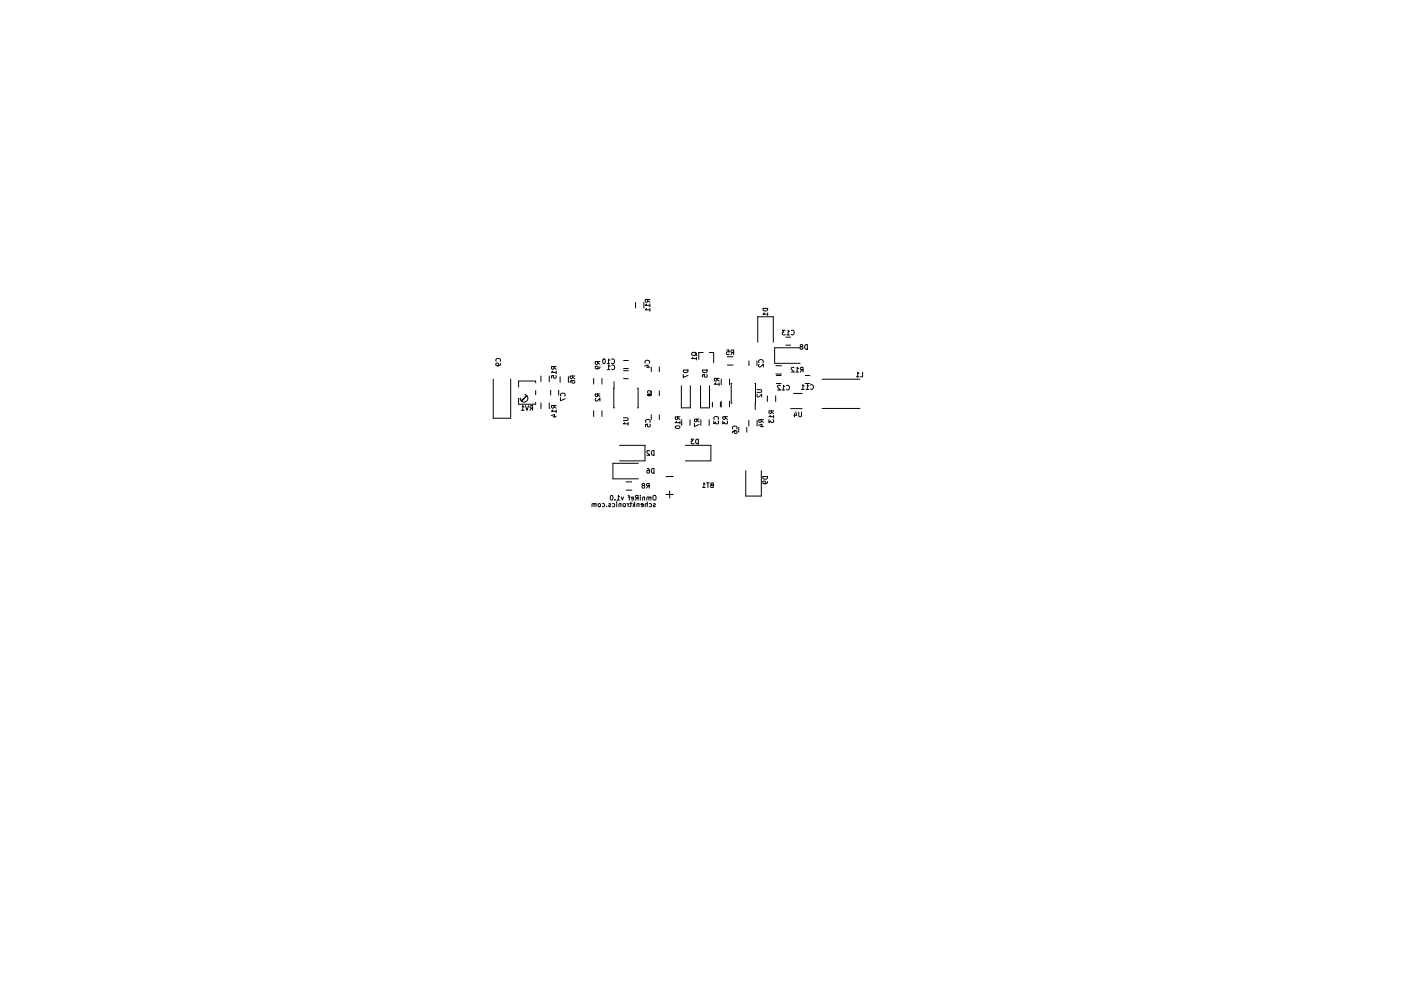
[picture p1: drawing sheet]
<svg xmlns="http://www.w3.org/2000/svg" width="297mm" height="210mm" viewBox="0 0 297 210" stroke-linecap="round" stroke-linejoin="round" font-family="sans-serif">
<g fill="none" stroke="#000" stroke-width=".21">
<path d="M105.2 76.7a.44 .44 0 0 1 .4-.7 .44 .44 0 0 1 .4 .7M106.1 77.1l-.2 .5h-.6l-.2-.2 .1-.3h.5v.3l-.2 .2M114.7 79.8v1.2M116.5 79.8v1.2M117.2 78.7l-.3 .3h1M117.5 77.8l-.1 .5h-.4l-.1-.5h1M117.5 78l.4 .3M117.8 79.7v.5h-.4v-.5h-.5v.5M117.9 78.7v.6M118.8 79.9v1.2M120.5 79.9v1.2M121.4 79.8l-.1 .5h-.3l-.1-.5h1"/>
<path d="M126.7 76.7v.5h-.4l-.1-.5h1M126.7 77l.5 .3M127.2 77.8l-.2 .4h-.6l-.2-.1 .1-.4 .5 .1v.3l-.2 .1M127.9 76.2h.1a.49 .49 0 0 1 .4 .5 .49 .49 0 0 1-.5 .4l-.1-.3zM128.7 77.2h.6M128.8 78.4h.5M129.3 76.4l-.3-.2v1M129.3 77.7l-.3-.3v1M129.7 76.2a.44 .44 0 0 1 .6 .5 .44 .44 0 0 1-.6 .4M129.7 77.5a.44 .44 0 0 1 .6 .4 .44 .44 0 0 1-.6 .4M132.2 78.2h1M132.2 76.5h1"/>
<path d="M132.2 78.6h1M134.8 64.2v1.2M136.5 64.2v1.2M136.7 77.7l.7-.3v.6M136.8 77a.44 .44 0 0 1 .4-.6 .44 .44 0 0 1 .4 .6M137.1 77.9h.6M137.1 64.5l-.3 .3h1M137.1 65.5l-.3 .2h1M137.3 63.5v.5l-.4 .1-.1-.6h1M137.3 63.8l.5 .3M137.8 64.5v.6M137.8 65.5v.5"/>
<path d="M138.1 77.9v1M139.8 77.9v1M144.9 78.5h1a.51 .51 0 0 1-.5 .6 .51 .51 0 0 1-.5-.6zM144.9 79.4v.7l1-.5M146.7 74.9l.3-.2 .5 .1 .1 .4-.3 .2h-.5zM146.9 75.8l-.3 .3h1M147.4 74.9l.3 .6M147.6 75.8v.6M148.9 78.5h1a.51 .51 0 0 1-.5 .6 .51 .51 0 0 1-.5-.6zM149.1 74.8h-.9v1.5M149.8 79.5v.5l-.4-.1v-.4h-.5v.5M150.4 74.8h.9v2.2"/>
<path d="M154.1 74.2h.5v.5h-.5v.5h.5M154.2 75.7h1.2M154.2 77.5h1.2M155.3 74.8l-.3 .4M155.6 74.8l-.5-.1-.1-.4 .6-.1v1M158.8 76.6v1M160.5 76.6v1M160.7 72.6v-5.4h3.3v5.4M160.9 76.9a.44 .44 0 0 1 .4-.6 .44 .44 0 0 1 .4 .6M160.9 77.3l-.1 .4 .3 .2 .7-.7v.7M161.8 65.4h1a.51 .51 0 0 1-.5 .6 .51 .51 0 0 1-.5-.6zM162 66.4l-.2 .3h1"/>
<path d="M162.8 66.4v.5M164.5 79.4h1.2M164.5 77.6h1.2M164.6 79.7h1M166.5 70.1h-.6l.3 .3-.3 .1v.5h.6M166.6 73.2h1M166.6 71.5h1M166.8 71.1h.6M167.4 70.3l-.3-.2v1M167.8 70.2a.44 .44 0 0 1 .6 .4 .44 .44 0 0 1-.6 .4M168.3 78l-.3-.1-.2 .3 .6 .7h-.6M168.7 78.9h.6"/>
<path d="M169.3 78.2l-.3-.3v1M169.6 73.8h-5.4v3.3h5.4M169.8 73.5l-.2 .2 .2 .4 .4-.1v-.3l-.5-.3v-.2h.5l-.2 .3M170 78.5l-.3 .4M170.3 78.5l-.5-.1-.1-.4 .6-.1v1M170.7 73.2l.5-.1v1a.52 .52 0 0 1-.6-.3 .52 .52 0 0 1 .1-.6zM170.7 79.7h1M181.6 79.9h.5M182.1 79.2l-.3-.3v1M182.9 78.9v1h-.5M104.6 80.4v8.3h3.7v-8.3M109.9 84.5v1.3h3.7v-.4"/>
<path d="M110.3 84.5h.1M110.5 87.1h.6M111 84.5l-.5 .5M111.1 86.3l-.3-.2v1M111.2 84.5l-.6 .6M111.3 83.7a.81 .81 0 0 1 .6 .9 .81 .81 0 0 1-.9 .7 .81 .81 0 0 1-.7-.8M111.4 86.1l.3 1 .4-1M111.6 83.9l-.3 .3M111.7 84l-.4 .4M112.7 86.6l-.3 .5M112.9 86.6l-.4-.1-.1-.3 .5-.1v1M113.6 81.2v-.4h-3.7v1.3"/>
<path d="M113.6 82.9v.8M114.7 85.5v1.2M116.5 85.5v1.2M116.8 82.8v1M116.9 88.2l.7-.3v.7M117.2 87l-.3 .3h1M117.3 88.4h.6M117.5 86l-.1 .5-.4 .1-.1-.6h1M117.5 86.3l.4 .3M117.9 87v.6M118.5 82.8v1M118.8 84.4v.6l1-.4"/>
<path d="M118.9 84a.44 .44 0 0 1 .4-.6 .44 .44 0 0 1 .4 .6M121.4 80l.5 .3M121.4 80.7l-.2 .2 .1 .3 .5 .1 .1-.4-.2-.2-.6 .1-.2 .4M125.9 80.3v1.2M125.9 87.2v1.2M126.3 84.5l-.1 .4 .3 .2 .7-.6v.6M126.7 83.6v.5h-.4l-.1-.5h1M126.7 83.8l.5 .4M127.6 80.3v1.2M127.6 87.2v1.2M130.2 81l-.1 5.5h.2M131.4 94.5h5.4v3.3h-5.4"/>
<path d="M132.2 88.6h.8l.2 .2-.2 .4h-.8M132.2 80.3h1M132.5 89.6l-.3 .3h1M133.2 89.6v.6M135.1 82.4h.2v4.1h-.2M135.3 98.3h-5.4v3.3h5.4M137 89.6a.44 .44 0 0 1 .4-.6 .44 .44 0 0 1 .4 .6M137.2 99.4l.5 .2v.6l-.2 .2-.3-.1v-.5h.3l.2 .2M137.4 83.3a.31 .31 0 0 1 .2-.4 .31 .31 0 0 1 .3 .4M137.6 83.7l-.1-.1-.2 .1v.2h.2a.28 .28 0 0 1 .1-.3 .28 .28 0 0 1 .4 .1l-.1 .2-.3-.1M137.7 95.7l-.4-.1-.2 .3 .7 .7h-.7M137.8 90v.5h-.5v-.5h-.4v.5"/>
<path d="M138.1 82.9v1M138.1 88v1M138.2 99.5l.5-.1v1a.52 .52 0 0 1-.6-.3 .52 .52 0 0 1 .1-.6zM138.2 95.7l.5-.1v1a.52 .52 0 0 1-.6-.3 .52 .52 0 0 1 .1-.6zM139.8 82.9v1M139.8 88v1M143.3 90.4a.48 .48 0 0 1 .5-.1 .48 .48 0 0 1 .3 .5 .49 .49 0 0 1-.5 .2 .49 .49 0 0 1-.4-.5zM143.5 89.4l-.3 .3h1M143.7 88.4l-.1 .5-.3 .1-.1-.6h1M143.7 88.7l.5 .3M144.2 89.4v.6M144.5 81.8v4.7h1.9v-4.7"/>
<path d="M144.5 89.1v1.2M145.3 94.5h5.4v3.3h-5.4M146.3 89.1v1.2M147.2 93.2h-.7l.4 .4h-.3v.5h.6M147.2 89.8v.7l1-.4M147.6 93.3l.5-.1v1a.52 .52 0 0 1-.6-.3 .52 .52 0 0 1 .1-.6zM147.8 88.9l-.1 .5h-.4l-.1-.5h1M147.8 89.2l.4 .3M148.5 81.8v4.7h1.9v-4.7M148.6 89.1v1.2M150.4 89.1v1.2M151 85.3v1"/>
<path d="M151.3 89.3v.6l.4-.3 .1 .3h.4v-.6M151.4 89a.44 .44 0 0 1 .4-.6 .44 .44 0 0 1 .4 .6M151.8 81.2l-.3 .3h1M152 80.3l-.1 .5h-.3l-.1-.5h1M152 80.5l.5 .4M152.5 81.2v.6M152.7 85.3v1M152.9 80.4v1.2M152.9 85.1v1.2M153.2 89.3v.6l.4-.3 .1 .3h.5v-.6M153.8 88.4l-.1 .5h-.4l-.1-.5h1M153.8 88.6l.4 .4"/>
<path d="M154.7 80.4v1.2M154.7 85.1v1.2M155.2 81.4h-.2v4.1h.2M155.4 91a.44 .44 0 0 1 .4-.6 .44 .44 0 0 1 .4 .6M155.9 91.4l-.2 .2v.3h.5l.1-.3-.2-.2h-.6l-.2 .5M156.6 90.7v1M158.1 99.8v5.4h3.3v-5.4M158.3 90.7v1M158.8 89.2v1.2M160 81.4h.2l-.1 5.5M160.5 82.7h.8l.2 .2-.2 .3h-.8M160.5 89.2v1.2"/>
<path d="M160.6 83.7l-.1 .4 .3 .1 .7-.6v.6M160.8 90.2l.7-.2v.6M161.2 90.5h.7M161.4 89l-.1 .5-.3 .1-.1-.6h1M161.4 89.3l.5 .3M162.7 84v1.2M163 89v.6l.4-.3 .1 .3h.4v-.6M163.3 88.1l-.3 .3h1M163.6 87.2l-.1 .4-.4 .1-.1-.5h1M163.6 87.4l.4 .3M164 88.1v.6M164.5 84v1.2"/>
<path d="M164.6 81.4h1M165.4 81.8l-.4-.1-.1 .3 .6 .7h-.6M165.8 82.7h.6M166.4 82l-.3-.3v1M166.8 81.8a.44 .44 0 0 1 .6 .4 .44 .44 0 0 1-.6 .4M167.6 86.7h2.5M168.3 83.5h1.8M168.4 87.8v.6M168.7 87.4l.2 .7h-.6M169.4 87.4v.8l.1 .2 .4-.2v-.8M169.9 82.6h.6M170.5 81.9l-.3-.3v1"/>
<path d="M170.7 81.4h1M170.9 82.6h.6M171.5 81.9l-.3-.3v1M171.8 81.7a.44 .44 0 0 1 .7 .4 .44 .44 0 0 1-.7 .4M174.3 80.5h8M174.3 86.7h8M125.9 107l-.3-.1-.1 .6M126.4 106.9h-.4l-.1 .6M126.4 106.8v.7M126.8 106.9h.5l-.1 .6-.4-.1zM127.7 106.9l.3-.1 .2 .2-.1 .5h-.4M128.6 107.4v.1"/>
<path d="M129.1 106.9l.4 .1-.4 .2v.3h.4M129.5 105.2l.1-.1a.49 .49 0 0 1 .4 .5 .49 .49 0 0 1-.5 .5l-.1-.4zM129.8 106.9l.3-.1 .2 .2-.1 .5h-.4M130.4 106v.1M130.8 106.5v.1M130.8 106.8v.7M130.8 106.1h.6M131.4 105.4l-.3-.3v1M131.7 106.9h-.4l-.1 .6M131.7 106.8v.7M131.7 105.4l.3 .7 .2-.7M132.1 106.9h.5l-.1 .6-.4-.1z"/>
<path d="M132.8 102.2h1.1M132.8 104h1.1M132.9 106.8l.3 .2M133.2 106.8v.7M133.2 105.1l.2 .2v.8M133.2 105.4h.4M133.5 106.8h.4M133.8 106.5v.9l-.3 .1M134.2 106.8l.4 .4M134.3 105.8l-.4-.1v-.2l.3-.1 .1 .2v.5h-.4M134.5 107.1l-.3 .4M134.6 106.5v1"/>
<path d="M135 105.6l-.3 .5M135.3 105.6h-.5v-.4l.5-.1v1M135.5 106.9h-.4l-.1 .6M135.5 106.8v.7M135.8 105.1v.1M135.8 105.4v.7M136.3 103l-.2 .2 .2 .4 .3-.1 .1-.3-.5-.3v-.3l.4 .1-.1 .3M136.4 107.2l-.5-.1v-.2l.3-.1 .2 .2-.1 .5h-.4M136.7 105.5h-.4l-.1 .6M136.7 105.4v.7M137.2 106.9h-.4v.6M137.2 106.5v1"/>
<path d="M137.4 103.1l-.3 .5M137.6 105.6l-.4-.1-.1 .6M137.6 103.1l-.4-.1-.1-.3 .5-.1v1M137.7 106.9l.2-.1 .2 .2-.1 .5h-.3M138 105.5h-.4v.6M138 105.4v.7M138.5 105.3l.2-.2 .3 .2 .1 .5-.1 .3-.5-.1zM138.6 106.9l.3 .1-.3 .2v.3h.3M141.2 101.1h1.5M141.2 104.9h1.5M142 104.2v1.5M148.9 103.4h.6"/>
<path d="M149.5 102.7l-.3-.3v1M149.8 102.4h.6M150.1 102.4v1M150.9 102.9l-.2 .2 .2 .3h.3v-1l-.4 .1v.4h.4M161.7 101.1h1a.51 .51 0 0 1-.5 .6 .51 .51 0 0 1-.5-.6zM162.7 102.2l-.2 .4h-.6l-.2-.2 .1-.3 .5 .1v.2l-.2 .2"/>
</g>
</svg>
